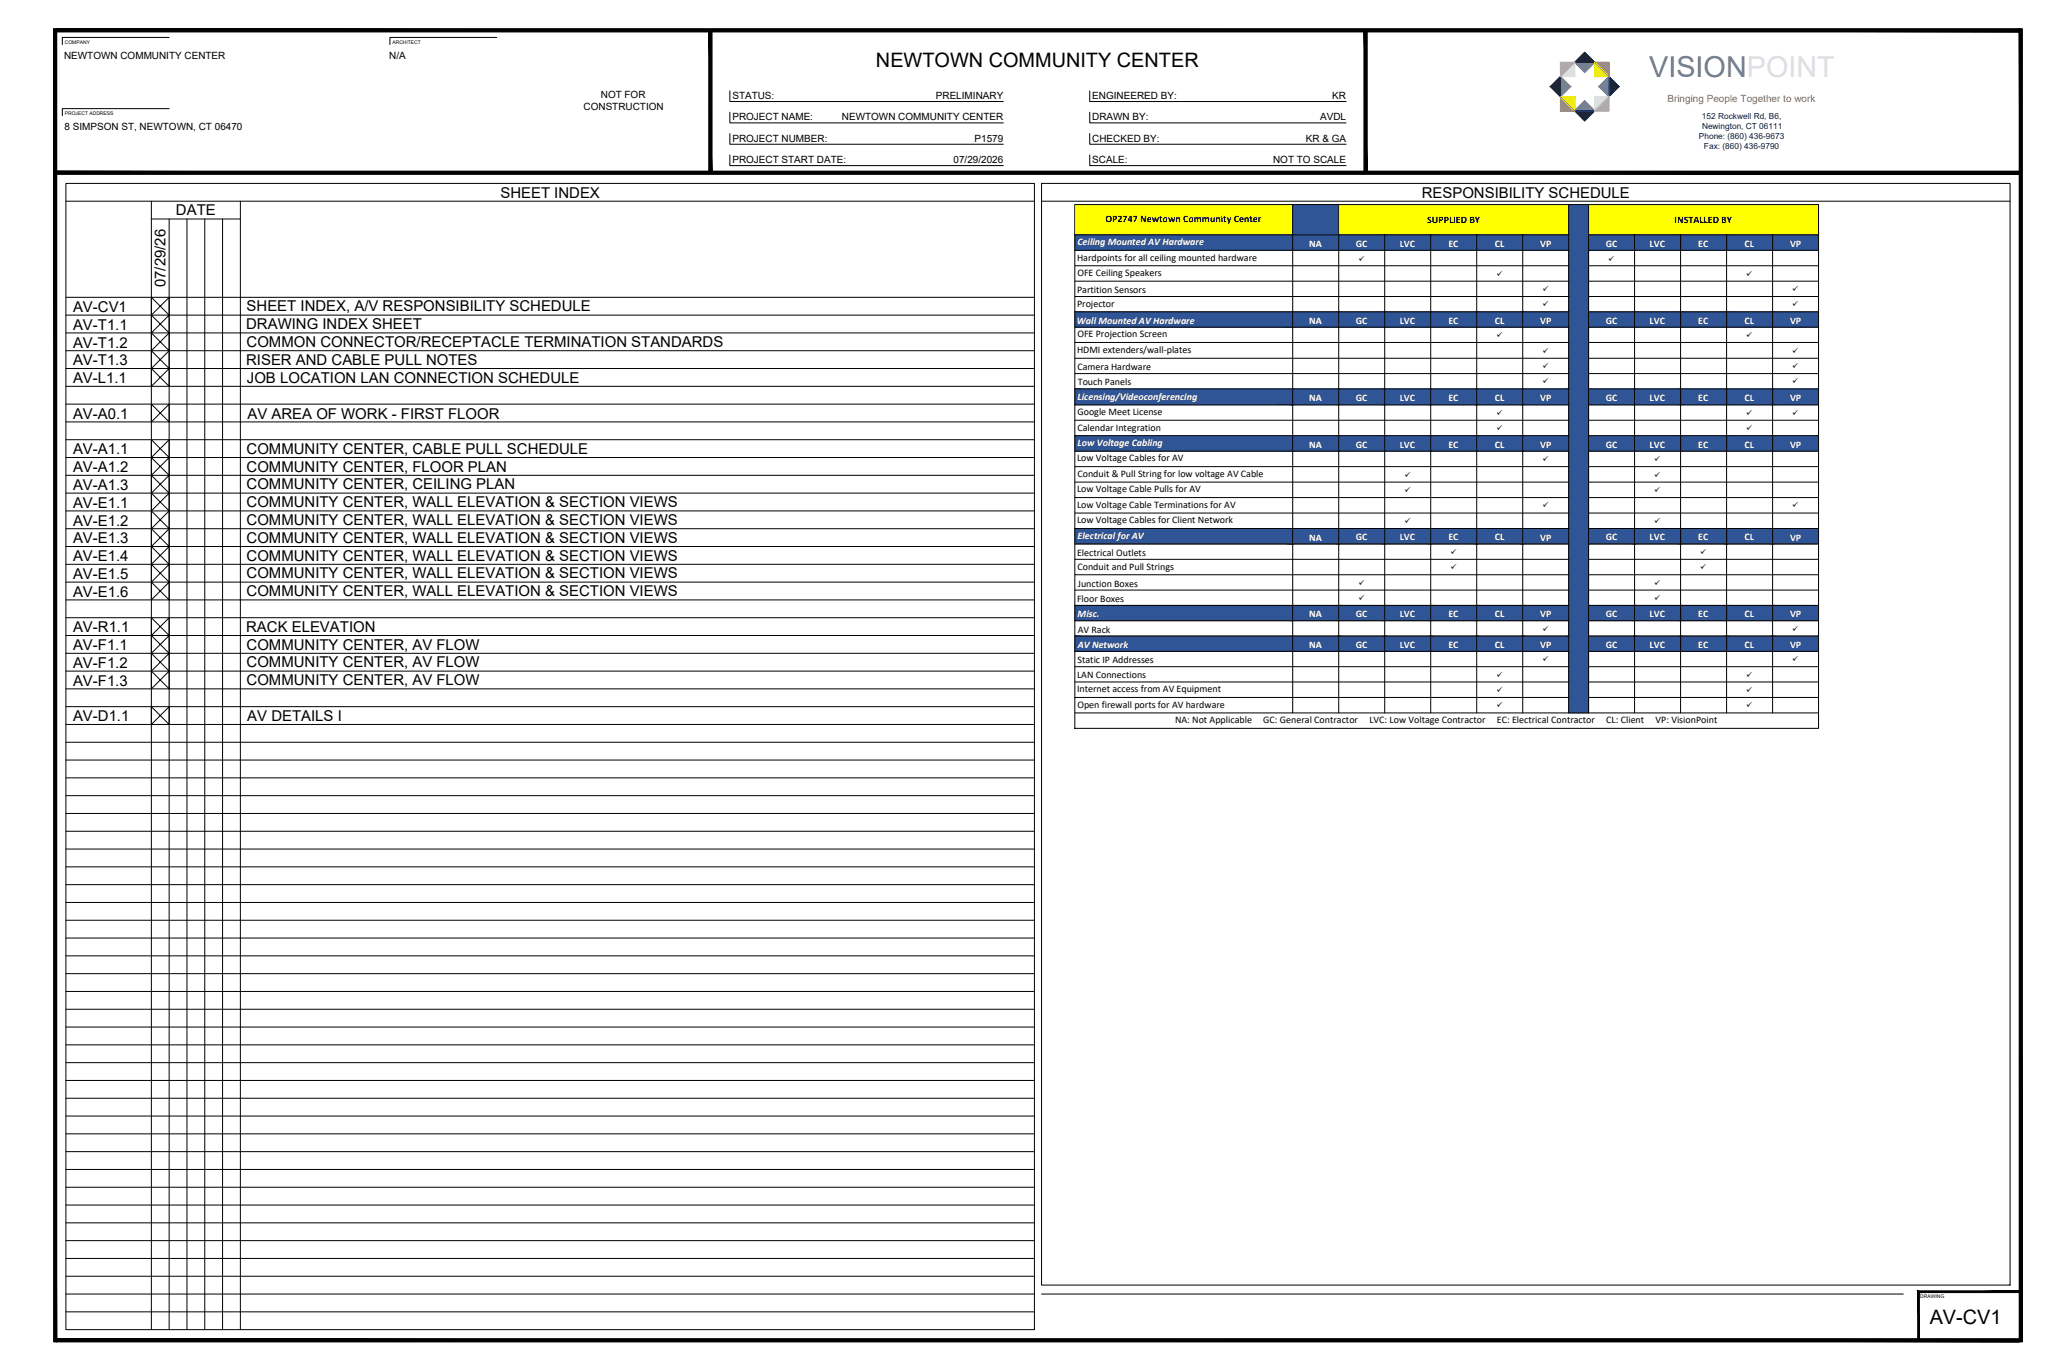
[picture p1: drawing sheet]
<svg xmlns="http://www.w3.org/2000/svg" width="914mm" height="610mm" viewBox="0 0 914 610" stroke-linecap="round" stroke-linejoin="round" font-family="sans-serif">
<defs><g id="words">
<text font-size="12.8" fill="#6e6994" x="735.2" y="34.5">VISIONPOINT</text>
<g font-size="8.9">
<text x="390.5" y="30">NEWTOWN COMMUNITY CENTER</text>
<text x="860.3" y="590.3">AV-CV1</text>
</g>
<g font-size="6.7">
<text x="223.1" y="88.1">SHEET INDEX</text>
<text x="633.9" y="88.1">RESPONSIBILITY SCHEDULE</text>
<text x="78.4" y="96.1">DATE</text>
<text x="73.8" y="128.1" transform="rotate(-90 73.8 128.1)">07/29/26</text>
<text x="32.6" y="138.9">AV-CV1</text>
<text x="110" y="138.9">SHEET INDEX, A/V RESPONSIBILITY SCHEDULE</text>
<text x="32.6" y="147.1">AV-T1.1</text>
<text x="109.7" y="146.8">DRAWING INDEX SHEET</text>
<text x="32.6" y="155">AV-T1.2</text>
<text x="109.9" y="154.8">COMMON CONNECTOR/RECEPTACLE TERMINATION STANDARDS</text>
<text x="32.6" y="163">AV-T1.3</text>
<text x="109.7" y="162.7">RISER AND CABLE PULL NOTES</text>
<text x="32.6" y="170.9">AV-L1.1</text>
<text x="110.1" y="170.6">JOB LOCATION LAN CONNECTION SCHEDULE</text>
<text x="32.6" y="186.8">AV-A0.1</text>
<text x="110.3" y="186.8">AV AREA OF WORK - FIRST FLOOR</text>
<text x="32.6" y="202.7">AV-A1.1</text>
<text x="109.9" y="202.4">COMMUNITY CENTER, CABLE PULL SCHEDULE</text>
<text x="32.6" y="210.6">AV-A1.2</text>
<text x="109.9" y="210.3">COMMUNITY CENTER, FLOOR PLAN</text>
<text x="32.6" y="218.5">AV-A1.3</text>
<text x="109.9" y="218.3">COMMUNITY CENTER, CEILING PLAN</text>
<text x="32.6" y="226.5">AV-E1.1</text>
<text x="109.9" y="226.2">COMMUNITY CENTER, WALL ELEVATION &amp; SECTION VIEWS</text>
<text x="32.6" y="234.4">AV-E1.2</text>
<text x="109.9" y="234.1">COMMUNITY CENTER, WALL ELEVATION &amp; SECTION VIEWS</text>
<text x="32.6" y="242.4">AV-E1.3</text>
<text x="109.9" y="242.1">COMMUNITY CENTER, WALL ELEVATION &amp; SECTION VIEWS</text>
<text x="32.6" y="250.3">AV-E1.4</text>
<text x="109.9" y="250">COMMUNITY CENTER, WALL ELEVATION &amp; SECTION VIEWS</text>
<text x="109.9" y="258">COMMUNITY CENTER, WALL ELEVATION &amp; SECTION VIEWS</text>
<text x="32.6" y="258.2">AV-E1.5</text>
<text x="32.6" y="266.2">AV-E1.6</text>
<text x="109.9" y="265.9">COMMUNITY CENTER, WALL ELEVATION &amp; SECTION VIEWS</text>
<text x="109.7" y="281.8">RACK ELEVATION</text>
<text x="32.6" y="282">AV-R1.1</text>
<text x="32.6" y="290">AV-F1.1</text>
<text x="109.9" y="289.7">COMMUNITY CENTER, AV FLOW</text>
<text x="32.6" y="297.9">AV-F1.2</text>
<text x="109.9" y="297.6">COMMUNITY CENTER, AV FLOW</text>
<text x="32.6" y="305.9">AV-F1.3</text>
<text x="109.9" y="305.6">COMMUNITY CENTER, AV FLOW</text>
<text x="32.6" y="321.7">AV-D1.1</text>
<text x="110.3" y="321.4">AV DETAILS I</text>
</g>
<g font-size="4.5">
<text x="492.8" y="99">OP2747 Newtown Community Center</text>
<text x="636.2" y="99.3">SUPPLIED BY</text>
<text x="746.5" y="99.3">INSTALLED BY</text>
<text x="480.2" y="116.2">Hardpoints for all ceiling mounted hardware</text>
<text x="480.4" y="123.1">OFE Ceiling Speakers</text>
<text x="480.2" y="130.7">Partition Sensors</text>
<text x="480.2" y="136.7">Projector</text>
<text x="480.4" y="150.4">OFE Projection Screen</text>
<text x="480.2" y="157.5">HDMI extenders/wall-plates</text>
<text x="480.4" y="165">Camera Hardware</text>
<text x="480.5" y="171.9">Touch Panels</text>
<text x="480.4" y="185.1">Google Meet License</text>
<text x="480.4" y="192">Calendar Integration</text>
<text x="480.2" y="205.8">Low Voltage Cables for AV</text>
<text x="480.4" y="212.7">Conduit &amp; Pull String for low voltage AV Cable</text>
<text x="480.2" y="219.6">Low Voltage Cable Pulls for AV</text>
<text x="480.2" y="226.5">Low Voltage Cable Terminations for AV</text>
<text x="480.2" y="233.4">Low Voltage Cables for Client Network</text>
<text x="480.2" y="247.9">Electrical Outlets</text>
<text x="480.4" y="254">Conduit and Pull Strings</text>
<text x="480.5" y="261.6">Junction Boxes</text>
<text x="480.2" y="268.4">Floor Boxes</text>
<text x="480.5" y="282.1">AV Rack</text>
<text x="480.4" y="295.7">Static IP Addresses</text>
<text x="480.2" y="302.6">LAN Connections</text>
<text x="480.2" y="308.7">Internet access from AV Equipment</text>
<text x="480.4" y="315.6">Open firewall ports for AV hardware</text>
<text x="523.9" y="322.5">NA: Not Applicable</text>
<text x="563.2" y="322.5">GC: General Contractor</text>
<text x="610.5" y="322.5">LVC: Low Voltage Contractor</text>
<text x="667.4" y="322.5">EC: Electrical Contractor</text>
<text x="716.1" y="322.5">CL: Client</text>
<text x="738.1" y="322.5">VP: VisionPoint</text>
</g>
<g font-size="4.5" fill="#fff">
<text x="480.4" y="109.3">Ceiling Mounted AV Hardware</text>
<text x="583.6" y="110.1">NA</text>
<text x="604.5" y="110">GC</text>
<text x="624.1" y="110">LVC</text>
<text x="645.8" y="110">EC</text>
<text x="666.4" y="110">CL</text>
<text x="686.7" y="110.1">VP</text>
<text x="715.9" y="110">GC</text>
<text x="735.5" y="110">LVC</text>
<text x="757.1" y="110">EC</text>
<text x="777.8" y="110">CL</text>
<text x="798.1" y="110.1">VP</text>
<text x="480.1" y="144.3">Wall Mounted AV Hardware</text>
<text x="583.6" y="144.4">NA</text>
<text x="604.5" y="144.3">GC</text>
<text x="624.1" y="144.3">LVC</text>
<text x="645.8" y="144.3">EC</text>
<text x="666.4" y="144.3">CL</text>
<text x="686.7" y="144.4">VP</text>
<text x="715.9" y="144.3">GC</text>
<text x="735.5" y="144.3">LVC</text>
<text x="757.1" y="144.3">EC</text>
<text x="777.8" y="144.3">CL</text>
<text x="798.1" y="144.4">VP</text>
<text x="480.4" y="178.2">Licensing/Videoconferencing</text>
<text x="583.6" y="179">NA</text>
<text x="604.5" y="178.9">GC</text>
<text x="624.1" y="179">LVC</text>
<text x="645.8" y="179">EC</text>
<text x="666.4" y="179">CL</text>
<text x="686.7" y="179">VP</text>
<text x="715.9" y="178.9">GC</text>
<text x="735.5" y="179">LVC</text>
<text x="757.1" y="179">EC</text>
<text x="777.8" y="179">CL</text>
<text x="798.1" y="179">VP</text>
<text x="480.4" y="198.9">Low Voltage Cabling</text>
<text x="583.6" y="199.6">NA</text>
<text x="604.5" y="199.6">GC</text>
<text x="624.1" y="199.6">LVC</text>
<text x="645.8" y="199.6">EC</text>
<text x="666.4" y="199.6">CL</text>
<text x="686.7" y="199.6">VP</text>
<text x="715.9" y="199.6">GC</text>
<text x="735.5" y="199.6">LVC</text>
<text x="757.1" y="199.6">EC</text>
<text x="777.8" y="199.6">CL</text>
<text x="798.1" y="199.6">VP</text>
<text x="480.4" y="240.3">Electrical for AV</text>
<text x="583.6" y="241">NA</text>
<text x="604.5" y="241">GC</text>
<text x="624.1" y="241">LVC</text>
<text x="645.8" y="241">EC</text>
<text x="666.4" y="241">CL</text>
<text x="686.7" y="241">VP</text>
<text x="715.9" y="241">GC</text>
<text x="735.5" y="241">LVC</text>
<text x="757.1" y="241">EC</text>
<text x="777.8" y="241">CL</text>
<text x="798.1" y="241">VP</text>
<text x="480.4" y="275.2">Misc.</text>
<text x="583.6" y="275.3">NA</text>
<text x="604.5" y="275.2">GC</text>
<text x="624.1" y="275.2">LVC</text>
<text x="645.8" y="275.2">EC</text>
<text x="666.4" y="275.2">CL</text>
<text x="686.7" y="275.3">VP</text>
<text x="715.9" y="275.2">GC</text>
<text x="735.5" y="275.2">LVC</text>
<text x="757.1" y="275.2">EC</text>
<text x="777.8" y="275.2">CL</text>
<text x="798.1" y="275.3">VP</text>
<text x="480.6" y="288.9">AV Network</text>
<text x="583.6" y="288.9">NA</text>
<text x="604.5" y="288.9">GC</text>
<text x="624.1" y="288.9">LVC</text>
<text x="645.8" y="288.9">EC</text>
<text x="666.4" y="288.9">CL</text>
<text x="686.7" y="288.9">VP</text>
<text x="715.9" y="288.9">GC</text>
<text x="735.5" y="288.9">LVC</text>
<text x="757.1" y="288.9">EC</text>
<text x="777.8" y="288.9">CL</text>
<text x="798.1" y="288.9">VP</text>
</g>
<g font-size="4.4">
<text x="28.6" y="26.2">NEWTOWN COMMUNITY CENTER</text>
<text x="173.5" y="26.2">N/A</text>
<text x="267.9" y="43.8">NOT FOR</text>
<text x="326.5" y="44.2">STATUS:</text>
<text x="417.2" y="44.2">PRELIMINARY</text>
<text x="487" y="44.2">ENGINEERED BY:</text>
<text x="594" y="44.2">KR</text>
<text x="260.2" y="48.9">CONSTRUCTION</text>
<text x="326.5" y="53.7">PROJECT NAME:</text>
<text x="375.4" y="53.7">NEWTOWN COMMUNITY CENTER</text>
<text x="487" y="53.7">DRAWN BY:</text>
<text x="588.6" y="53.7">AVDL</text>
<text x="28.7" y="58">8 SIMPSON ST, NEWTOWN, CT 06470</text>
<text x="326.5" y="63.2">PROJECT NUMBER:</text>
<text x="434.5" y="63.2">P1579</text>
<text x="487" y="63.2">CHECKED BY:</text>
<text x="582.1" y="63.2">KR &amp; GA</text>
<text x="326.5" y="72.7">PROJECT START DATE:</text>
<text x="425.1" y="72.7">07/29/2026</text>
<text x="487" y="72.7">SCALE:</text>
<text x="567.6" y="72.7">NOT TO SCALE</text>
</g>
<text font-size="4.4" fill="#f15c22" x="743.4" y="45.5">Bringing People Together to work</text>
<g font-size="3.7" fill="#10054c">
<text x="758.8" y="53">152 Rockwell Rd, B6,</text>
<text x="758.8" y="57.5">Newington, CT 06111</text>
<text x="757.4" y="62">Phone: (860) 436-9673</text>
<text x="759.7" y="66.4">Fax: (860) 436-9790</text>
</g>
<g font-size="3.6">
<text x="605.6" y="117">ü</text>
<text x="717" y="117">ü</text>
<text x="667.2" y="123.4">ü</text>
<text x="778.5" y="123.4">ü</text>
<text x="687.7" y="130.2">ü</text>
<text x="799" y="130.2">ü</text>
<text x="687.7" y="137.1">ü</text>
<text x="799" y="137.1">ü</text>
<text x="667.2" y="150.7">ü</text>
<text x="778.5" y="150.7">ü</text>
<text x="687.7" y="157.7">ü</text>
<text x="799" y="157.7">ü</text>
<text x="687.7" y="164.6">ü</text>
<text x="799" y="164.6">ü</text>
<text x="687.7" y="171.4">ü</text>
<text x="799" y="171.4">ü</text>
<text x="667.2" y="185.4">ü</text>
<text x="778.5" y="185.4">ü</text>
<text x="799" y="185.4">ü</text>
<text x="667.2" y="192.3">ü</text>
<text x="778.5" y="192.3">ü</text>
<text x="687.7" y="206.1">ü</text>
<text x="737.5" y="206.1">ü</text>
<text x="626.1" y="213">ü</text>
<text x="737.5" y="213">ü</text>
<text x="626.1" y="219.9">ü</text>
<text x="737.5" y="219.9">ü</text>
<text x="687.7" y="226.8">ü</text>
<text x="799" y="226.8">ü</text>
<text x="626.1" y="233.7">ü</text>
<text x="737.5" y="233.7">ü</text>
<text x="646.6" y="247.4">ü</text>
<text x="758" y="247.4">ü</text>
<text x="646.6" y="254.3">ü</text>
<text x="758" y="254.3">ü</text>
<text x="605.6" y="261.1">ü</text>
<text x="737.5" y="261.1">ü</text>
<text x="605.6" y="268">ü</text>
<text x="737.5" y="268">ü</text>
<text x="687.7" y="281.6">ü</text>
<text x="799" y="281.6">ü</text>
<text x="687.7" y="295.3">ü</text>
<text x="799" y="295.3">ü</text>
<text x="667.2" y="302.1">ü</text>
<text x="778.5" y="302.1">ü</text>
<text x="667.2" y="309">ü</text>
<text x="778.5" y="309">ü</text>
<text x="667.2" y="315.9">ü</text>
<text x="778.5" y="315.9">ü</text>
</g>
<g font-size="2.2">
<text x="28.9" y="19.4">COMPANY</text>
<text x="175" y="19.4">ARCHITECT</text>
<text x="28.9" y="51.2">PROJECT ADDRESS</text>
<text x="856.1" y="578.7">DRAWING</text>
</g>
</g></defs>
<!-- layer: 0 -->
<g fill="#ff0" stroke="#ff0" stroke-width=".45">
<path d="M479.2 91.2h97.1v13.5zM479.2 91.2v13.5h97.1z"/>
<path d="M596.8 104.7l102.6-13.5v13.5zM596.8 91.2v13.5l102.6-13.5z"/>
<path d="M708.2 104.7l102.5-13.5v13.5zM708.2 91.2v13.5l102.5-13.5z"/>
</g>
<g fill="#2f5597" stroke="#2f5597" stroke-width=".45">
<path d="M576.3 104.7l20.5-13.5v13.5zM576.3 91.2v13.5l20.5-13.5z"/>
<path d="M708.2 91.2v226.7h-8.8zM699.4 91.2v226.7l8.8-226.7z"/>
<path d="M479.2 104.7h97.1v6.9zM479.2 104.7v6.9h97.1z"/>
<path d="M576.3 104.7h20.5l-20.5 6.9zM576.3 111.6h20.5v-6.9z"/>
<path d="M596.8 104.7h20.5l-20.5 6.9zM596.8 111.6h20.5v-6.9z"/>
<path d="M617.3 104.7h20.6l-20.6 6.9zM617.3 111.6h20.6v-6.9z"/>
<path d="M637.9 104.7h20.5l-20.5 6.9zM637.9 111.6h20.5v-6.9z"/>
<path d="M658.4 104.7h20.5l-20.5 6.9zM658.4 111.6h20.5v-6.9z"/>
<path d="M678.9 104.7h20.5l-20.5 6.9zM678.9 111.6h20.5v-6.9z"/>
<path d="M708.2 104.7h20.5l-20.5 6.9zM708.2 111.6h20.5v-6.9z"/>
<path d="M728.7 104.7h20.6l-20.6 6.9zM728.7 111.6h20.6v-6.9z"/>
<path d="M749.3 104.7h20.5l-20.5 6.9zM749.3 111.6h20.5v-6.9z"/>
<path d="M769.8 104.7h20.5l-20.5 6.9zM769.8 111.6h20.5v-6.9z"/>
<path d="M790.3 111.6l20.4-6.9v6.9zM790.3 104.7v6.9l20.4-6.9z"/>
<path d="M479.2 139.1h97.1v6.8zM479.2 139.1v6.8h97.1z"/>
<path d="M576.3 139.1h20.5l-20.5 6.8zM576.3 145.9h20.5v-6.8z"/>
<path d="M596.8 139.1h20.5l-20.5 6.8zM596.8 145.9h20.5v-6.8z"/>
<path d="M617.3 139.1h20.6l-20.6 6.8zM617.3 145.9h20.6v-6.8z"/>
<path d="M637.9 139.1h20.5l-20.5 6.8zM637.9 145.9h20.5v-6.8z"/>
<path d="M658.4 139.1h20.5l-20.5 6.8zM658.4 145.9h20.5v-6.8z"/>
<path d="M678.9 139.1h20.5l-20.5 6.8zM678.9 145.9h20.5v-6.8z"/>
<path d="M708.2 139.1h20.5l-20.5 6.8zM708.2 145.9h20.5v-6.8z"/>
<path d="M728.7 139.1h20.6l-20.6 6.8zM728.7 145.9h20.6v-6.8z"/>
<path d="M749.3 139.1h20.5l-20.5 6.8zM749.3 145.9h20.5v-6.8z"/>
<path d="M769.8 139.1h20.5l-20.5 6.8zM769.8 145.9h20.5v-6.8z"/>
<path d="M790.3 145.9l20.4-6.8v6.8zM790.3 139.1v6.8l20.4-6.8z"/>
<path d="M479.2 173.4h97.1v7.1zM479.2 173.4v7.1h97.1z"/>
<path d="M576.3 173.4h20.5l-20.5 7.1zM576.3 180.5h20.5v-7.1z"/>
<path d="M596.8 173.4h20.5l-20.5 7.1zM596.8 180.5h20.5v-7.1z"/>
<path d="M617.3 173.4h20.6l-20.6 7.1zM617.3 180.5h20.6v-7.1z"/>
<path d="M637.9 173.4h20.5l-20.5 7.1zM637.9 180.5h20.5v-7.1z"/>
<path d="M658.4 173.4h20.5l-20.5 7.1zM658.4 180.5h20.5v-7.1z"/>
<path d="M678.9 173.4h20.5l-20.5 7.1zM678.9 180.5h20.5v-7.1z"/>
<path d="M708.2 173.4h20.5l-20.5 7.1zM708.2 180.5h20.5v-7.1z"/>
<path d="M728.7 173.4h20.6l-20.6 7.1zM728.7 180.5h20.6v-7.1z"/>
<path d="M749.3 173.4h20.5l-20.5 7.1zM749.3 180.5h20.5v-7.1z"/>
<path d="M769.8 173.4h20.5l-20.5 7.1zM769.8 180.5h20.5v-7.1z"/>
<path d="M790.3 180.5l20.4-7.1v7.1zM790.3 173.4v7.1l20.4-7.1z"/>
<path d="M479.2 194.3h97.1v6.9zM479.2 194.3v6.9h97.1z"/>
<path d="M576.3 194.3h20.5l-20.5 6.9zM576.3 201.2h20.5v-6.9z"/>
<path d="M596.8 194.3h20.5l-20.5 6.9zM596.8 201.2h20.5v-6.9z"/>
<path d="M617.3 194.3h20.6l-20.6 6.9zM617.3 201.2h20.6v-6.9z"/>
<path d="M637.9 194.3h20.5l-20.5 6.9zM637.9 201.2h20.5v-6.9z"/>
<path d="M658.4 194.3h20.5l-20.5 6.9zM658.4 201.2h20.5v-6.9z"/>
<path d="M678.9 194.3h20.5l-20.5 6.9zM678.9 201.2h20.5v-6.9z"/>
<path d="M708.2 194.3h20.5l-20.5 6.9zM708.2 201.2h20.5v-6.9z"/>
<path d="M728.7 194.3h20.6l-20.6 6.9zM728.7 201.2h20.6v-6.9z"/>
<path d="M749.3 194.3h20.5l-20.5 6.9zM749.3 201.2h20.5v-6.9z"/>
<path d="M769.8 194.3h20.5l-20.5 6.9zM769.8 201.2h20.5v-6.9z"/>
<path d="M790.3 201.2l20.4-6.9v6.9zM790.3 194.3v6.9l20.4-6.9z"/>
<path d="M479.2 235.7h97.1v6.9zM479.2 235.7v6.9h97.1z"/>
<path d="M576.3 235.7h20.5l-20.5 6.9zM576.3 242.6h20.5v-6.9z"/>
<path d="M596.8 235.7h20.5l-20.5 6.9zM596.8 242.6h20.5v-6.9z"/>
<path d="M617.3 235.7h20.6l-20.6 6.9zM617.3 242.6h20.6v-6.9z"/>
<path d="M637.9 235.7h20.5l-20.5 6.9zM637.9 242.6h20.5v-6.9z"/>
<path d="M658.4 235.7h20.5l-20.5 6.9zM658.4 242.6h20.5v-6.9z"/>
<path d="M678.9 235.7h20.5l-20.5 6.9zM678.9 242.6h20.5v-6.9z"/>
<path d="M708.2 235.7h20.5l-20.5 6.9zM708.2 242.6h20.5v-6.9z"/>
<path d="M728.7 235.7h20.6l-20.6 6.9zM728.7 242.6h20.6v-6.9z"/>
<path d="M749.3 235.7h20.5l-20.5 6.9zM749.3 242.6h20.5v-6.9z"/>
<path d="M769.8 235.7h20.5l-20.5 6.9zM769.8 242.6h20.5v-6.9z"/>
<path d="M790.3 242.6l20.4-6.9v6.9zM790.3 235.7v6.9l20.4-6.9z"/>
<path d="M479.2 270h97.1v6.8zM479.2 270v6.8h97.1z"/>
<path d="M576.3 270h20.5l-20.5 6.8zM576.3 276.8h20.5v-6.8z"/>
<path d="M596.8 270h20.5l-20.5 6.8zM596.8 276.8h20.5v-6.8z"/>
<path d="M617.3 270h20.6l-20.6 6.8zM617.3 276.8h20.6v-6.8z"/>
<path d="M637.9 270h20.5l-20.5 6.8zM637.9 276.8h20.5v-6.8z"/>
<path d="M658.4 270h20.5l-20.5 6.8zM658.4 276.8h20.5v-6.8z"/>
<path d="M678.9 270h20.5l-20.5 6.8zM678.9 276.8h20.5v-6.8z"/>
<path d="M708.2 270h20.5l-20.5 6.8zM708.2 276.8h20.5v-6.8z"/>
<path d="M728.7 270h20.6l-20.6 6.8zM728.7 276.8h20.6v-6.8z"/>
<path d="M749.3 270h20.5l-20.5 6.8zM749.3 276.8h20.5v-6.8z"/>
<path d="M769.8 270h20.5l-20.5 6.8zM769.8 276.8h20.5v-6.8z"/>
<path d="M790.3 276.8l20.4-6.8v6.8zM790.3 270v6.8l20.4-6.8z"/>
<path d="M479.2 283.6h97.1v6.9zM479.2 283.6v6.9h97.1z"/>
<path d="M576.3 283.6h20.5l-20.5 6.9zM576.3 290.5h20.5v-6.9z"/>
<path d="M596.8 283.6h20.5l-20.5 6.9zM596.8 290.5h20.5v-6.9z"/>
<path d="M617.3 283.6h20.6l-20.6 6.9zM617.3 290.5h20.6v-6.9z"/>
<path d="M637.9 283.6h20.5l-20.5 6.9zM637.9 290.5h20.5v-6.9z"/>
<path d="M658.4 283.6h20.5l-20.5 6.9zM658.4 290.5h20.5v-6.9z"/>
<path d="M678.9 283.6h20.5l-20.5 6.9zM678.9 290.5h20.5v-6.9z"/>
<path d="M708.2 283.6h20.5l-20.5 6.9zM708.2 290.5h20.5v-6.9z"/>
<path d="M728.7 283.6h20.6l-20.6 6.9zM728.7 290.5h20.6v-6.9z"/>
<path d="M749.3 283.6h20.5l-20.5 6.9zM749.3 290.5h20.5v-6.9z"/>
<path d="M769.8 283.6h20.5l-20.5 6.9zM769.8 290.5h20.5v-6.9z"/>
<path d="M790.3 290.5l20.4-6.9v6.9zM790.3 283.6v6.9l20.4-6.9z"/>
</g>
<g fill="none" stroke="#000" stroke-width=".45">
<path d="M24 12.9h1.3v585.4h-1.3zM25.3 12.9h875v1.3h-875zM75.4 16.7h-47.6v3.2M221.5 16.7h-47.7v3.2M316.1 14.2h1.3v62.2h-1.3zM608.2 14.2h1.3v62.2h-1.3zM900.3 12.9h1.3v585.4h-1.3zM75.4 48.5h-47.6v3.1M325.4 40.5v4.8h121.9M325.4 50v4.8h121.9M325.4 59.6v4.7h121.9M485.8 40.5v4.8h114.3"/>
<path d="M485.8 50v4.8h114.3M485.8 59.6v4.7h114.3M25.3 76.4h875v1.3h-875zM325.4 69.1v4.8h121.9M485.8 69.1v4.8h114.3M576.3 91.2v226.7M596.8 91.2v226.7M699.4 91.2v226.7M708.2 91.2v226.7M479.2 104.7h220.2M479.2 111.6h220.2M479.2 118.5h220.2"/>
<path d="M617.3 104.7v213.2M637.9 104.7v213.2M658.4 104.7v213.2M678.9 104.7v213.2M708.2 104.7h102.5M708.2 111.6h102.5M708.2 118.5h102.5M728.7 104.7v213.2M749.3 104.7v213.2M769.8 104.7v213.2M790.3 104.7v213.2M479.2 125.4h220.2"/>
<path d="M479.2 132.2h220.2M479.2 139.1h220.2M708.2 125.4h102.5M708.2 132.2h102.5M708.2 139.1h102.5M479.2 145.9h220.2M479.2 152.7h220.2M479.2 159.8h220.2M708.2 145.9h102.5M708.2 152.7h102.5M708.2 159.8h102.5M479.2 166.6h220.2"/>
<path d="M479.2 173.4h220.2M708.2 166.6h102.5M708.2 173.4h102.5M479.2 180.5h220.2M479.2 187.4h220.2M479.2 194.3h220.2M708.2 180.5h102.5M708.2 187.4h102.5M708.2 194.3h102.5M479.2 201.2h220.2M479.2 208.1h220.2M479.2 215h220.2"/>
<path d="M708.2 201.2h102.5M708.2 208.1h102.5M708.2 215h102.5M479.2 221.9h220.2M479.2 228.8h220.2M479.2 235.7h220.2M708.2 221.9h102.5M708.2 228.8h102.5M708.2 235.7h102.5M479.2 242.6h220.2M479.2 249.4h220.2M479.2 256.3h220.2"/>
<path d="M708.2 242.6h102.5M708.2 249.4h102.5M708.2 256.3h102.5M479.2 263.1h220.2M479.2 270h220.2M479.2 276.8h220.2M708.2 263.1h102.5M708.2 270h102.5M708.2 276.8h102.5M479.2 283.6h220.2M479.2 290.5h220.2M479.2 297.3h220.2"/>
<path d="M708.2 283.6h102.5M708.2 290.5h102.5M708.2 297.3h102.5M479.2 304.1h220.2M479.2 311h220.2M479.2 317.9h331.5M708.2 304.1h102.5M708.2 311h102.5M25.3 597.1h875v1.2h-875z"/>
</g>
<!-- layer: VP-(TitleBlock) Annotation -->
<g fill="none" stroke="#000" stroke-width=".45">
<path d="M29.4 81.8h431.8v511.1h-431.8zM29.4 89.7h431.8M67.5 89.7v503.2M67.5 97.7h39.7M75.4 97.7v495.2M83.4 97.7v495.2M91.3 97.7v495.2M99.2 97.7v495.2M107.2 89.7v503.2M464.4 81.8h431.8v491.3h-431.8zM464.4 89.7h431.8M479.2 91.2h331.6v233.6h-331.6z"/>
<path d="M29.4 132.6h431.8M67.5 132.6l7.9 7.9v-7.9l-7.9 7.9zM29.4 140.5h431.8M29.4 148.5h431.8M29.4 156.4h431.8M67.5 140.5l7.9 8v-8l-7.9 8zM67.5 148.5l7.9 7.9v-7.9l-7.9 7.9zM67.5 156.4l7.9 7.9v-7.9l-7.9 7.9zM29.4 164.3h431.8M29.4 172.3h431.8M67.5 164.3l7.9 8v-8l-7.9 8zM29.4 180.2h431.8"/>
<path d="M29.4 188.2h431.8M29.4 196.1h431.8M67.5 180.2l7.9 8v-8l-7.9 8zM67.5 196.1l7.9 7.9v-7.9l-7.9 7.9zM29.4 204h431.8M29.4 212h431.8M29.4 219.9h431.8M67.5 204l7.9 8v-8l-7.9 8zM67.5 219.9l7.9 7.9v-7.9l-7.9 7.9zM67.5 212l7.9 7.9v-7.9l-7.9 7.9zM29.4 227.8h431.8M29.4 235.8h431.8"/>
<path d="M67.5 235.8l7.9 7.9v-7.9l-7.9 7.9zM67.5 227.8l7.9 8v-8l-7.9 8zM29.4 243.7h431.8M29.4 251.7h431.8M29.4 259.6h431.8M67.5 259.6l7.9 7.9v-7.9l-7.9 7.9zM67.5 243.7l7.9 8v-8l-7.9 8zM67.5 251.7l7.9 7.9v-7.9l-7.9 7.9zM29.4 267.5h431.8M29.4 275.5h431.8M67.5 275.5l7.9 7.9v-7.9l-7.9 7.9zM29.4 283.4h431.8"/>
<path d="M29.4 291.3h431.8M29.4 299.3h431.8M67.5 283.4l7.9 7.9v-7.9l-7.9 7.9zM67.5 291.3l7.9 8v-8l-7.9 8zM67.5 299.3l7.9 7.9v-7.9l-7.9 7.9zM29.4 307.2h431.8M29.4 315.1h431.8M67.5 315.1l7.9 8v-8l-7.9 8zM29.4 323.1h431.8M29.4 331h431.8M29.4 338.9h431.8M29.4 346.9h431.8"/>
<path d="M29.4 354.8h431.8M29.4 362.8h431.8M29.4 370.7h431.8M29.4 378.6h431.8M29.4 386.6h431.8M29.4 394.5h431.8M29.4 402.4h431.8M29.4 410.4h431.8M29.4 418.3h431.8M29.4 426.3h431.8M29.4 434.2h431.8M29.4 442.1h431.8"/>
<path d="M29.4 450.1h431.8M29.4 458h431.8M29.4 465.9h431.8M29.4 473.9h431.8M29.4 481.8h431.8M29.4 489.8h431.8M29.4 497.7h431.8M29.4 505.6h431.8M29.4 513.6h431.8M29.4 521.5h431.8M29.4 529.4h431.8M29.4 537.4h431.8"/>
<path d="M29.4 545.3h431.8M29.4 553.3h431.8M29.4 561.2h431.8M29.4 569.1h431.8M29.4 577.1h431.8M464.4 577.1h384.1M29.4 585h431.8"/>
</g>
<!-- layer: 0 -->
<path d="M255.2 39.8v11l45.5-11zM255.2 50.8l45.5-11v11z" fill="#fff" stroke="#fff" stroke-width=".45"/>
<g fill="#6e6994" stroke="#6e6994" stroke-width=".45">
<path d="M702 27.8h9l-4.5 4.5z"/>
<path d="M695.7 34.1l4.5 4.5h-4.5z"/>
<path d="M717.3 34.1v4.5h-4.5z"/>
<path d="M695.7 38.6h4.5l-4.5 4.5z"/>
<path d="M712.8 38.6h4.5v4.5z"/>
<path d="M706.5 44.9l4.5 4.5h-9z"/>
</g>
<path d="M695.7 34.1l4.5 4.5-4.5 4.5zM702 27.8h9l-4.5 4.5zM712.8 38.6l4.5-4.5v9zM702 49.4l4.5-4.5 4.5 4.5z" fill="none" stroke="#6e6994" stroke-width=".45"/>
<g fill="#10054c" stroke="#10054c" stroke-width=".45">
<path d="M706.5 23.3l4.5 4.5h-9z"/>
<path d="M691.2 38.6l4.5-4.5v4.5z"/>
<path d="M717.3 34.1l4.5 4.5h-4.5z"/>
<path d="M691.2 38.6h4.5v4.5z"/>
<path d="M717.3 38.6h4.5l-4.5 4.5z"/>
<path d="M702 49.4h9l-4.5 4.5z"/>
</g>
<path d="M691.2 38.6l4.5-4.5v9zM706.5 23.3l4.5 4.5h-9zM717.3 34.1l4.5 4.5-4.5 4.5zM702 49.4h9l-4.5 4.5z" fill="none" stroke="#10054c" stroke-width=".45"/>
<g fill="#e2d1e6" stroke="#e2d1e6" stroke-width=".45">
<path d="M695.7 34.1l6.3-6.3v6.3zM695.7 34.1h6.3z"/>
<path d="M711 43.1h6.3zM711 43.1v6.3l6.3-6.3z"/>
</g>
<path d="M695.7 34.1l6.3-6.3v6.3zM711 43.1h6.3l-6.3 6.3z" fill="none" stroke="#e2d1e6" stroke-width=".45"/>
<g fill="#f15c22" stroke="#f15c22" stroke-width=".45">
<path d="M711 27.8h6.3v6.3z"/>
<path d="M695.7 43.1l6.3 6.3h-6.3zM695.7 49.4h6.3z"/>
</g>
<g fill="#bf97c6" stroke="#bf97c6" stroke-width=".45">
<path d="M695.7 27.8h6.3l-6.3 6.3z"/>
<path d="M711 49.4l6.3-6.3v6.3zM711 49.4h6.3z"/>
</g>
<path d="M695.7 27.8h6.3l-6.3 6.3zM711 49.4l6.3-6.3v6.3z" fill="none" stroke="#bf97c6" stroke-width=".45"/>
<g fill="#f58026" stroke="#f58026" stroke-width=".45">
<path d="M711 27.8l6.3 6.3h-6.3zM711 34.1h6.3z"/>
<path d="M695.7 43.1h6.4zM695.7 43.1l6.3 6.3 .1-6.3z"/>
</g>
<path d="M711 27.8l6.3 6.3h-6.3zM695.7 43.1h6.3v6.3z" fill="none" stroke="#f58026" stroke-width=".45"/>
<path d="M711 27.8h6.3v6.3zM695.7 43.1l6.3 6.3h-6.3z" fill="none" stroke="#f15c22" stroke-width=".45"/>
<g fill="#000" stroke="#000" stroke-width=".45">
<path d="M24 12.9l1.3 585.4v-585.4zM24 12.9l1.3 585.4h-1.3z"/>
<path d="M316.1 14.2l1.3 62.2v-62.2zM316.1 14.2l1.3 62.2h-1.3z"/>
<path d="M608.2 14.2l1.3 62.2v-62.2zM608.2 14.2l1.3 62.2h-1.3z"/>
<path d="M25.3 12.9l875 1.3v-1.3zM25.3 12.9l875 1.3h-875z"/>
<path d="M900.3 12.9l1.3 585.4v-585.4zM900.3 12.9l1.3 585.4h-1.3z"/>
<path d="M25.3 76.4l875 1.3v-1.3zM25.3 76.4l875 1.3h-875z"/>
<path d="M855.7 576.4h45.4v-.8zM855 575.6h46.1l-45.4 .8zM855 575.6l.7 22v-21.2zM855 575.6l.7 22h-.7z"/>
<path d="M25.3 597.1l875 1.2v-1.2zM25.3 597.1l875 1.2h-875z"/>
</g>
<use href="#words"/>
</svg>
